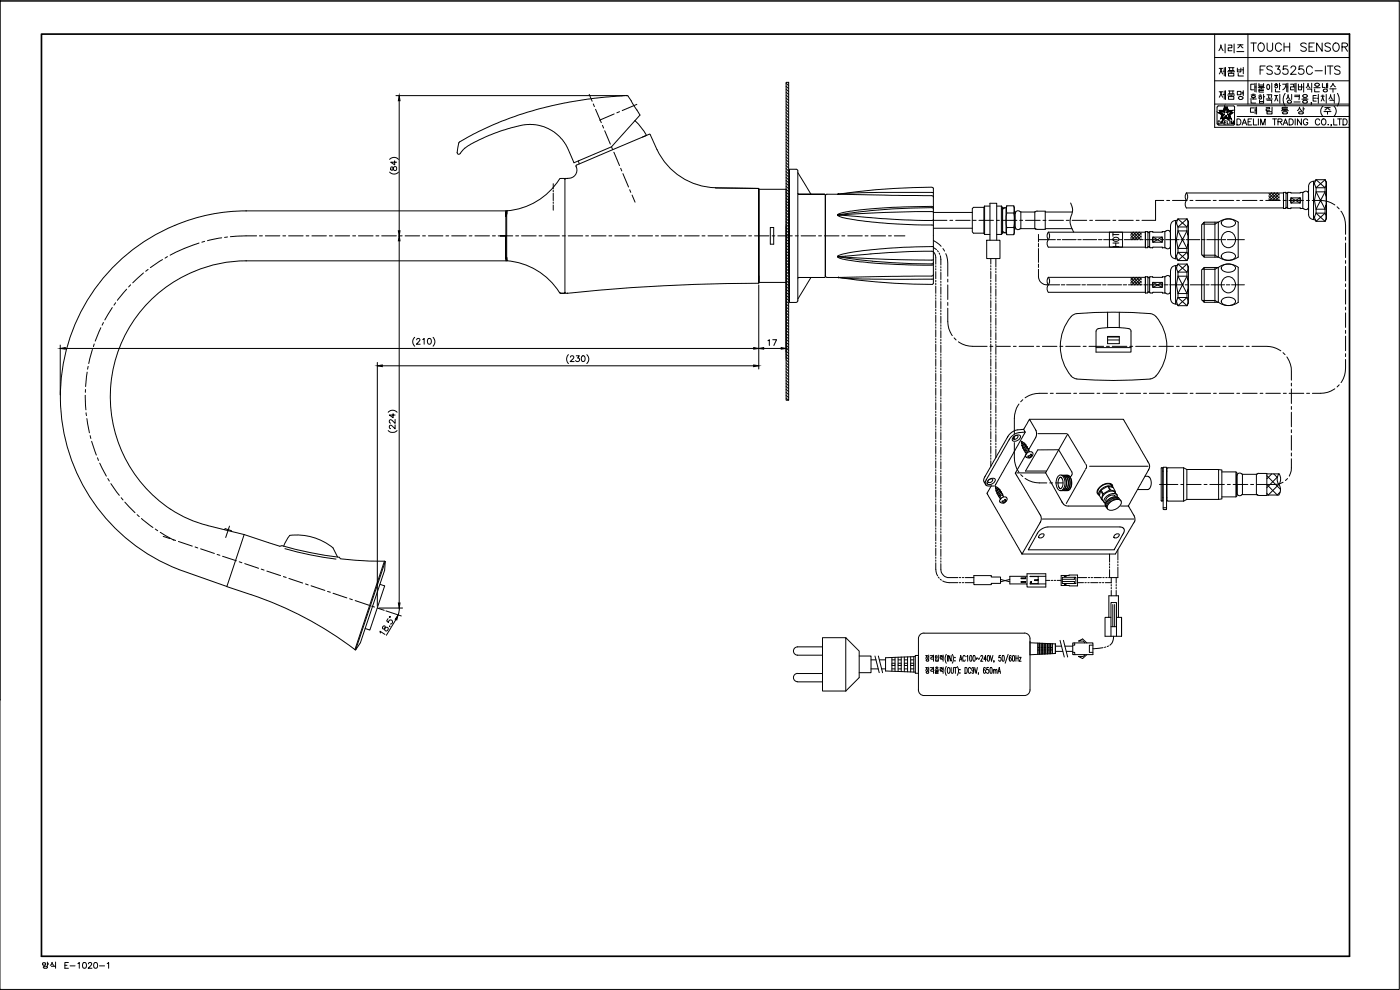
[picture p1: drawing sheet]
<svg xmlns="http://www.w3.org/2000/svg" width="420mm" height="297mm" viewBox="0 0 420 297" stroke-linecap="round" stroke-linejoin="round" font-family="sans-serif">
<defs><g id="words">
<text font-size="10.6" x="360.2" y="32.8">제품명</text>
<text font-size="8.8" x="360.5" y="16.9">시리즈</text>
<text font-size="8.4" x="360.2" y="24">제품번</text>
<g font-size="5.7">
<text x="374.3" y="16.6">TOUCH SENSOR</text>
<text x="376.8" y="23.6">FS3525C-ITS</text>
</g>
<g font-size="4.9">
<text x="336.5" y="75.1" transform="rotate(-90 336.5 75.1)">HOT</text>
<text x="229.3" y="104.8">17</text>
</g>
</g></defs>
<!-- layer: DIM -->
<g fill="none" stroke="#000" stroke-width=".3">
<path d="M0 .3v209.7M235.9 85v22.8M292.3 172.7h5.2v.4h2.8v1.9h-2.8v.4h-5.2zM306.4 173.4h1.4v.2h-1.4zM306.4 174.5h1.4v.2h-1.4zM308.2 172.9h-5.1v2.3h5.1v.9h5.7v-3.9h-5.7v3M309.2 174.7l.3-.2v.3zM310.5 173.9h1.1v.3h-1.1zM313.9 172.9h-4.7l2.4 .1v2.1l-2.4 .1h4.7M318.5 172.7l4.9-.2v3.3l-4.9-.1zM318.8 173.2h4.1v1.9h-4.1zM318.8 174.5h3.7v.6"/>
<path d="M319.4 173h.6zM319.4 175.3h.6zM322.5 173.2v.6h-3.7M321.9 192.9h6.1v3.5h-6.1zM332.8 185.2h.6M333.4 190.9v-10.1h1.7v10.1M333.4 188h1.7M335.1 185.2h1.5v5.7h-5v-5.7h1.2v-6.4h2.9v6.4"/>
</g>
<!-- layer: 0 -->
<g fill="none" stroke="#000" stroke-width=".3">
<path d="M0 .3h419.9v296.6h-419.9zM0 .3h419.9M364.5 10.2v28h40.5M364.5 17.3h40.5M374.5 10.2v21M364.5 31.2h40.5M364.5 24.2h40.5M365.3 32.2v5M365.3 37.1l.5 .4M365.5 36.3h.4a.51 .51 0 0 1 .3 .5 .51 .51 0 0 1-.3 .4h-.4zM366.4 37.2l.4-.9 .4 .9M366.5 36.9h.5"/>
<path d="M367.4 36.7h.4M368 36.3h-.6v.9h.6M368.3 36.3v.9h.6M369.1 36.3v.9M369.5 37.2v-.9l.4 .9 .3-.9v.9M370.5 32.2v5M370.5 37.1l-.3 .4h-4.4M371.2 35.7h.6a.98 .98 0 0 1 .6 .9 .98 .98 0 0 1-.6 .9h-.6zM371.3 35h33.7M371.3 31.7h33.7M372.8 37.5l.7-1.8 .6 1.8M373 36.9h.9"/>
<path d="M374.6 36.5h.6M375.7 35.7h-1.1v1.8h1.1M376.2 35.7v1.8h1M377.7 35.7v1.8M378.3 37.5v-1.8l.7 1.8 .7-1.8v1.8M380 32.3h1v.4h-1v.5h1M380.2 33.5h1.6v.7h-1.6zM381.8 32.1v1.2M381.9 35.7h1.2M382.5 35.7v1.8M383.5 36.5l1.1-.1 .2-.4-.5-.3h-.8v1.8M384.2 36.5l.6 1"/>
<path d="M384.6 33.2h2.1M384.8 32.5h1.6M384.9 34l.6 .2 .9-.2M385.1 37.5l.7-1.8 .7 1.8M385.4 36.9h.8M385.6 32.9v.3M386.1 33.5l.3 .4M386.1 33.6h-.9l-.3 .3M386.4 32.2h-1.6v.6h1.6M386.9 35.7h.6a.96 .96 0 0 1 .6 .9 .96 .96 0 0 1-.6 .9h-.6zM388.7 35.7v1.8M389.4 33.2l.6-1 .2 .6 .5 .4"/>
<path d="M389.7 34l.6 .2 .8-.2M390 33.5l-.2 .4M390.1 33.6h.7M390.6 35.7v1.8l-1.2-1.8v1.8M390.8 33.5l.3 .4M391.1 32.1v1.2M391.1 32.7h.4M392.5 36.1a.68 .68 0 0 0-.8-.4 .68 .68 0 0 0-.5 .7 .75 .75 0 0 0 .2 1 .75 .75 0 0 0 1.1-.3v-.3h-.5M396.1 36.1a.68 .68 0 0 0-.8-.4 .68 .68 0 0 0-.5 .7 .75 .75 0 0 0 .2 1 .75 .75 0 0 0 1.1-.3M396.7 35.9l.2-.1a.85 .85 0 0 1 1.1 .8 .85 .85 0 0 1-1.1 .8l-.3-.6zM397 31.9a2.03 2.03 0 0 0 0 3M397.3 33.5h2.2"/>
<path d="M397.6 32.3h1.6M397.6 33l.8-.7 .8 .7M398.4 33.5v.8M398.5 37.4h.2zM399.6 37.4h-.2h.2l-.2 .4M400.3 35.7v1.8h1M400.3 31.9a2.03 2.03 0 0 1 0 3M401.4 35.7h1.2M402 35.7v1.8M403.1 35.7h.6a.98 .98 0 0 1 .6 .9 .98 .98 0 0 1-.6 .9h-.6zM404.9 37.4h.1zM236.9 59.6h-.2v22.3h.2"/>
<path d="M236.7 61.9h.2M236.7 79.6h.2M280.1 68.5h11.7M280.1 63.7h11.7M360.8 76.6h3.8l1 .6M365.6 66.7l-1 .6h-3.8M360.8 90.2h3.8l1 .5M365.6 80.2l-1 .6h-3.8M67.4 158.9l.3-.2 1.8 .7M73.3 160.4l-2.6 7.8M300.3 173.8l2.8 .8M303.1 173.8l-2.8 .8"/>
<path d="M334 181.4v6.6M334.5 181.4v6.6"/>
</g>
<!-- layer: TXT -->
<path d="M12.4 10.2h392.6v276.7h-392.6z" fill="none" stroke="#000" stroke-width=".51"/>
<!-- layer: DWG -->
<g fill="none" stroke="#000" stroke-width=".3">
<path d="M169.3 53.5l-1.2 .1a21.2 21.2 0 0 1-16 9.7v14.9a21.2 21.2 0 0 1 16 9.7l.2 .1M169.3 53.5l.2 .3M169.5 53.8v33.9M170.3 53.5h.1M170.3 53.5h-.5l-.3 .3M172.8 49.9l.1 .2M173 50.1a2.48 2.48 0 0 1-2.6 3.4M173 49.5l-.1 .3M183.9 44.9l-10.9 4.7M195.1 40.4l-.3-.1-2 .8M195.2 40.4a25.6 25.6 0 0 0 6.3 10.5 20 20 0 0 0 13.3 5.4M214.8 56.4l12.9 .1v28.5a560.9 560.9 0 0 0-57.9 3"/>
<path d="M227.7 56.8h8.1M235.8 56.8l.2 .1M235.9 56.9v27.7M239.4 51.3l-.4-.5h-2.1v39.9h2M239.4 51.8l4 6.5M239.4 51.3v38.9M239.5 58l.2 .2M239.7 58.3h7.7h-7.7M247.5 58.3l.2 .2v24.5l-.2 .2M247.7 58.8l.5-.5h3.2l28.3 .4 .4 .5M279.7 56.2a201.5 201.5 0 0 0-28.3 2.1M279.7 56.2l.4 .3v28.5l-.4 .3"/>
<path d="M280.1 57.9l-.4-.2h-16l-8.4 .2-3.9 .4M356 57.9h29.2M385.7 57.7h-.5v4.9h.5M385.8 57.7l.2 .2M385.9 57.9h.5v4.5M386 57.9v4.5M386.5 57.9h-.1M387.3 57.8l-.7-.1-.2 .2M387.3 57.7l.2 .2M387.5 59.4l-.2 .7 .2 .8M387.5 57.9l3.5-.2v4.9h-.7M387.5 59.4h2.6v1.5h-2.6z"/>
<path d="M390.2 59.4l.2 .7-.2 .8M391.3 57.6l-.3 .1M391.3 57.6l.9-.2 .5 .6M392.7 57.3v.1M394.2 54.4v11.5M394.5 54.9v.4M394.5 55.4l.5 .9M394.9 54l-.4 .9M395 53.9h2.7M395 56.3h2.7M395 56.3v1.3M395 53.9l-.3 .4a1.79 1.79 0 0 0-2 1.6v8.5a1.87 1.87 0 0 0 2 1.6l.3 .4h2.7l.4-.8v-11l-.4-.7"/>
<path d="M397.7 57.6l.3 1.9-.1 2.4M397.7 57.6h-2.7a7.5 7.5 0 0 0 0 5.2v1.2M397.7 53.9l.2 .8-.2 2.9M52.5 67.6a55.6 55.6 0 0 0-34.4 52 55.6 55.6 0 0 0 35.6 51.3M151.8 77.7v.6h-77.9a39.7 39.7 0 0 0-15.6 3.1M151.8 63.3h-77.9a54.7 54.7 0 0 0-21.5 4.3M151.8 63.9v.9zM151.8 63.3v14.4v-6.9M151.8 63.3v.6M151.8 63.8h.3M151.8 77.7h.3M152.1 78l.2 .2"/>
<path d="M152.3 63.2l-.2 .3M231.2 68.3h1v5h-1zM251.4 77h.1a317.1 317.1 0 0 0 28.5 1l.1-.2M251.4 77v.1M251.4 64.5v.1M251.4 77.1a27.9 27.9 0 0 0 9.3 1.7l12.2 .7 6.9 .1 .3-.4M251.4 76.9l.2 .1M251.4 76.9v.1M251.4 64.6a21 21 0 0 0 7.5 1.7 214.8 214.8 0 0 0 21.2 1.3M251.4 64.4v.1M251.4 64.4l.2 .1M251.6 77l6.4 1a212.4 212.4 0 0 0 21.7 1.2l.4-.5"/>
<path d="M251.6 77l-.2 .1M251.6 77h.1M251.6 64.5l2.2 .2a295.5 295.5 0 0 0 26 1.5l.3-.4M251.6 64.5l-.2 .1M251.6 64.5h.1M280.1 75.7l-.1-.2a174.9 174.9 0 0 0-19.9 .8l-8.5 .7M280.1 73.9a182.2 182.2 0 0 0-25.3 1.9l-2.5 .6-.9 .5M280.1 63.7l-.1-.1a343.2 343.2 0 0 0-28.6 .9M280.1 62.8l-.2-.4a160.3 160.3 0 0 0-20.3 1l-8 1.1M280.1 62.3l-.2-.3a146.3 146.3 0 0 0-26.3 1.7l-2.2 .7M295.3 62.2v7.8M295.5 61.8l-.2 .4h-3.2l-.3 .4v7l.3 .4h3.2l.2 .3"/>
<path d="M295.5 61.8h1.6M295.5 70.3h1.6M295.5 61.8v8.5M296.1 72.1h4v5.5h-4zM297.1 72.1v-11.1h2v11.1M299.1 61.8h1.4M299.1 70.3h1.4M300.5 61.8l.3 .3v8l-.3 .2M300.5 61.8v8.5M300.8 69.8h1.1M300.8 62.3h1.1M300.9 62.3v7.5"/>
<path d="M301.9 62.3l.2-.5h2.1l.2 .5v7.5l-.2 .6h-2.1l-.2-.6M301.9 62.3v7.5M304.4 63.4h.3v5.4h-.3M304.7 68.1a.94 .94 0 0 0 .7 .8 .94 .94 0 0 0 1-.3M306.4 68.6h4.2l.7 .2M306.4 63.6h4.2M306.4 63.6a.94 .94 0 0 0-1-.3 .94 .94 0 0 0-.7 .8M310.8 63.5h.1M310.8 63.5l-.2 .1M311.2 63.4h2.5v5.4h-2.5M311.3 63.3l-.4 .2M313.7 68.6h8"/>
<path d="M313.7 63.6h8.1M314.6 69.7h29.1M314.6 74.2h29.1M344.3 69.5h-.6v4.8h.6M344.4 69.5l.1 .2M344.5 69.7v4.5M344.5 74.1v.1M344.5 69.7h.5M344.5 74.1h.5M344.6 74.1l-.2 .2M345 74.1v.1M345 74.1l.9 .2"/>
<path d="M345.9 74.3h3M346 71.1l-.1 .8 .1 .7M346 69.7h2.7M346 71.1h2.7M346 71.1v1.6h2.7v-1.6M346.1 69.6l-.9-.1-.2 .2v4.5M348.8 71.1l.1 .8-.1 .7M348.8 69.6l.8-.1v4.8h-.7M349.6 69.5a.96 .96 0 0 1 1.7 .3v6.3M351.2 74.6l.1 .1M351.3 74a.94 .94 0 0 1-.8 .7 .94 .94 0 0 1-.9-.4M351.3 67.7v1.5"/>
<path d="M351.3 69.1l-.1 5.5M351.3 76.1a1.79 1.79 0 0 0 2 1.7l.3 .3M352.8 66.2v11.5M352.8 79.7v11.5M353.1 72l.4 3.7M353.1 77.1l.4 .9M353.1 67.1l.4 1M353.1 66.7v.4M353.1 76.7v.4M353.5 65.8l-.4 .9M353.5 79.3l-.4 .9M353.5 75.7l-.4 1"/>
<path d="M353.5 75.7h2.7M353.5 74.5h2.7M353.5 68.1h2.7M353.5 68.1v1.2M356 62.4h29.2M356.2 65.7h-2.6l-.3 .3a1.79 1.79 0 0 0-2 1.7M356.2 75.7l.3 1.1-.3 1.4M356.2 65.7l.5 .7v11l-.5 .8h-2.7M356.2 69.3l.4 2-.2 2.4M356.2 65.7l.3 1.1-.3 2.5M356.2 69.3h-2.7l-.4 2.7M356.2 79.2h-2.6l-.3 .4a1.79 1.79 0 0 0-2 1.6"/>
<path d="M356.2 79.2l.5 .8v11l-.5 .7h-2.7M356.2 79.2l.3 1.2-.3 2.5M356.2 74.5v1.2M356.4 73.7v-.2l-.2 1M356.4 73.5v.2M360.6 67.4l.8-.7v10.5l-.8-.8zM361.4 66.7h4.2v10.5h-4.2M364.6 66.7v10.5M365.7 66.7a5 5 0 0 1 5.9 0M366.8 66.3a2.9 2.9 0 0 1 3.9 .3 1.34 1.34 0 0 1-1.5 1.5l-1.6-.1a1.03 1.03 0 0 1-1-.6 1.03 1.03 0 0 1 .2-1.1zM366.8 79.8a2.9 2.9 0 0 1 3.9 .3 1.34 1.34 0 0 1-1.5 1.5l-1.6-.1a1.03 1.03 0 0 1-1-.6 1.03 1.03 0 0 1 .2-1.1zM366.8 76.3a2.9 2.9 0 0 1 3.9 .3 1.34 1.34 0 0 1-1.5 1.5l-1.6-.1a1.03 1.03 0 0 1-1-.6 1.03 1.03 0 0 1 .2-1.1z"/>
<path d="M367.1 70.2a2.19 2.19 0 0 1 2.8-.3 2.19 2.19 0 0 1 .8 2.6 2.17 2.17 0 0 1-2.8 1.7 2.17 2.17 0 0 1-1.3-3zM371.6 66.7v10.4a5 5 0 0 1-5.9 0M385.9 62.3h.5M386 62.4l-.2 .2M386 62.3v.1M386.4 62.4l.9 .2M386.4 62.3l.1 .1M387.5 62.4l2.8 .1M387.5 62.4l-.2 .1M391 62.6l.3 .1M392.7 62.8v.1M392.7 62.2l-.5 .6-.9-.1"/>
<path d="M394.5 65.3l.4 1M395 64l-.5 1.4M395 64h2.7M395 62.8h2.7M397.7 64l.2 .8-.2 1.6M397.7 62.8v1.2M397.8 61.9l.1-.2-.2 1.1M397.9 61.8v.1M397.9 61.7l-.1 .2M58.3 81.4a40.6 40.6 0 0 0-7.1 71.4M168.3 88h1M169.5 87.7l.3 .3"/>
<path d="M169.5 87.7l-.2 .3M170.3 88h.1M227.7 82.7v2v-27.9v27.9l8.3-.1M239.4 90.2l-.4 .5M239.7 83.3h7.7h-7.7M239.7 83.3l-.2 .2M243.4 83.3l-4 6.4M247.7 82.7l.5 .5M251.4 83.3l7.3 .4 21.4-.1M251.4 83.3a196.2 196.2 0 0 0 28.3 2M280.1 82.3l-.4 .5-31.5 .5M314.6 83.2h29.1"/>
<path d="M314.6 87.7h29.1M328.9 99.4v6.2h10.5v-6.2M329.6 98.6l-.5 .3-.1 .5M332.4 93.7v4.6M335.9 93.7v4.6M338.8 98.6l.5 .3 .1 .5M338.8 98.6a29.6 29.6 0 0 0-9.2 0M344.3 83h-.6v4.9h.6M344.4 83l.2 .2M344.5 83.2v4.5M344.5 83.2h.1M344.5 87.7h.1"/>
<path d="M344.5 83.2h.5M344.5 87.7h.5M344.6 87.7l-.2 .2M345 87.7h.1M345 83.2h.1M345 87.7l.2 .2M345 83.2v4.5M345.2 83h.7M345.2 83l-.2 .2M345.9 83v.1M345.9 83.1h3M346 84.7l-.1 .7 .1 .8"/>
<path d="M346 84.7v1.5M346 84.7h2.7M346 86.2h2.7M346.9 95l-1-.7a113.2 113.2 0 0 0-23.5 0 12.1 12.1 0 0 0-4.2 9.6 13.1 13.1 0 0 0 3.9 9.4l1.1 .4M346.9 95a13.9 13.9 0 0 1 0 17.8M348.7 84.7v1.5M348.8 84.7l.1 .7-.1 .8M348.9 83h.7v4.9h-.7l-.2-.2h-2.6l-.2 .2h-.7M348.9 83v.1M349.6 83a.94 .94 0 0 1 .9-.3 .94 .94 0 0 1 .8 .6v6.4M351.3 87.5a.94 .94 0 0 1-.8 .7 .94 .94 0 0 1-.9-.3M351.3 81.2v7"/>
<path d="M351.3 89.7a1.79 1.79 0 0 0 2 1.6l.3 .4M353.1 90.7l.4 .9M353.1 80.7l.4 .9M353.1 80.2v.4M353.1 90.3v.4M353.5 81.6v1.3M353.5 89.3l-.4 1M353.5 89.3h2.7M353.5 88.1h2.7M353.5 81.6h2.7M356.2 89.3l.3 1.1-.3 1.3M356.2 82.9l.2 1v-.2"/>
<path d="M356.2 82.9h-2.7a8.2 8.2 0 0 0 0 5.2v1.2M356.2 88.1v1.2M356.4 83.7v3.4M356.4 87.1l-.2 1M360.6 81l.8-.8v10.5l-.8-.8zM361.4 80.2h4.2v10.5h-4.2M364.6 80.2v10.5M365.7 80.2a5 5 0 0 1 5.9 0M366.8 89.8a2.9 2.9 0 0 1 3.9 .3 1.34 1.34 0 0 1-1.5 1.5l-1.6-.1a1.03 1.03 0 0 1-1-.6 1.03 1.03 0 0 1 .2-1.1zM367.1 83.7a2.19 2.19 0 0 1 2.8-.3 2.19 2.19 0 0 1 .8 2.7 2.17 2.17 0 0 1-2.8 1.6 2.17 2.17 0 0 1-1.3-2.9zM371.6 80.2v10.5a5 5 0 0 1-5.9 0M323.2 113.7a143.3 143.3 0 0 0 22 0"/>
<path d="M328.9 104.3h10.5M332.4 101h3.5v2.1h-3.5zM332.4 101.1h3.5M332.4 102h3.5M346.9 112.8l-.6 .5-1.1 .4M304.3 131l1-.3a.77 .77 0 0 1-.3 1 .77 .77 0 0 1-1-.2zM304.3 131l.7-.4a.76 .76 0 0 1 1.2 .2 .76 .76 0 0 1-.4 1.1l-.8 .4a.76 .76 0 0 1-1.2-.2 .76 .76 0 0 1 .5-1.1zM306.9 133.9v.6l.9 1.4a.23 .23 0 0 1 .3 .2 .23 .23 0 0 1-.2 .2l-.2 .5 .4 .5 .8 .1 .6-.3 .5-.6v-.5l-.3-.4-.8-.1M307.1 132.9l-.4 .3M307.2 128.8l1.8-3 1.9 3.3 .2 1.5-6.4 11.4 7.6 12.6 .2 1.1-.3 1-5.5 9.5M307.5 133.2l-.4 .1-.3 .4M307.6 133.3l-.7 .6"/>
<path d="M307.7 129.7l-9 16M307.9 133.6l-.4 .1-.5 .7M308 133.9l-.5-1-1-.5 .1 1.3 .3 .2M308 133.9l.3 .1 .5 1.2a.34 .34 0 0 1 .1 .4 .34 .34 0 0 1-.5 .1l-.3 .3M308 133.9l-.5 .3-.2 .5M308.4 134.2l-.7 .3-.2 .7M308.4 134.5l-.8 .9M308.5 136.8l.6-.1 .2-.4h.3l-.1 .4h.3l-.6 .6h-.4l.1-.2-.5-.1zM308.7 135h-.5l-.3 .7M308.9 125.8h28.2l7.7 13.3 .2 1.1-6.4 11.6 1.8 2.9 .2 1.7-5.9 9.8h-28M311.5 130.1h8.6M325.7 139.1l-5.3-8.9-6.6 11.7"/>
<path d="M325.9 139.3l.2 .9-.3 .5M327 139.9h17.6M51.2 152.8a34.9 34.9 0 0 0 11.1 4.9M62.3 157.7a149.5 149.5 0 0 1 21.7 6.2l.6-.2a110.4 110.4 0 0 0 17.2 3.5l.4 .5 4.4 .4 8.8 .3M295.9 145.5l-.7-1.3 .2-.9 7.2-12.6 1.1-1.1 1.1-.5 2.4-.3 .5 .9-2.8 .3-1.2 .8-.6 .7-7.1 12.3-.3 .8v.6l.3 .5 2.4 .1M296.7 144l1.1-.3a.77 .77 0 0 1-.4 1 .77 .77 0 0 1-1-.2zM296.7 144l.8-.4a.76 .76 0 0 1 1.1 .2 .76 .76 0 0 1-.4 1.1l-.7 .4a.76 .76 0 0 1-1.2-.2 .76 .76 0 0 1 .4-1.1zM297.5 145.7l-1.3 2.4 10.5 18.1M299.1 147.5l.5 1.3 .2 .1 .1 .5 .5 .2-.4 .8 .4 .5h1l.8-.9-.2-.8-.8-.1M299.3 146.4l-.3 .3M299.8 146.7l-.5 .1-.3 .5M299.8 146.8l-.7 .7"/>
<path d="M300.2 147.4v-.3l-.4-.6-1.1-.5 .3 .7-.1 .6 .2 .2M300.2 147.2l-.6 .2-.3 .6M300.2 147.4l.4 .2 .4 1.1a.28 .28 0 0 1 .2 .3 .28 .28 0 0 1-.3 .2l-.5 .4M300.2 147.4l-.7 .9M300.6 147.7l-.5 .2-.4 .8M300.6 148.1l-.8 .8M300.7 150.3h.6l.2-.5h.3l-.1 .4h.3l-.6 .7h-.4l.1-.3-.4-.1zM300.9 148.5l-.5 .1-.3 .7M305.1 141.9h8.7l5 8.9 1.1 1h11.6M311.6 159.6l1.3-1.1 1.5-.4h21.8l.9 .3 .3 .7-.2 .8-2.8 5.1h-25.8zM312.8 155.7h27.5M314.1 141.3h-6.3l3.6-6.3 6.3-.1 4 6.7v.8l-.5 .8"/>
<path d="M317.6 142.8a1.1 1.1 0 0 1 1.2-.1 1.1 1.1 0 0 1 .6 1 2.64 2.64 0 0 1-1.1 3.5 2.73 2.73 0 0 1-1-4zM317.9 143.5l.5-.3 .6 1-.1 1.5-.6 .9-.5-.3-.3-.9v-1zM318.6 142.6l.6 .1 .5 .6 .3 .8 .1 1.3-.6 1.5-.9 .3M318.7 142.7l.5 .1 .4 .4 .4 1.5-.3 1.7-.4 .5-.6 .2M319.2 142.6l.6 .1 .5 .6 .4 1.8-.2 1.1-.5 .7-.8 .3M319.3 142.7l.9 .5 .4 1.3-.3 1.9-.5 .6-.5 .1M319.7 142.6l.7 .1 .4 .5 .3 .8 .1 1.3-.5 1.5-.5 .4h-.5M319.8 142.7l.5 .1 .4 .4 .4 1.3-.3 1.8-.5 .7-.5 .1M320.2 142.6l.6 .1 .5 .6 .3 2-.5 1.5-.5 .4h-.5M320.2 142.7l.5 .1 .5 .5 .3 .8 .1 1.3-.5 1.3-.3 .3-.8 .1M325.7 141l-5.7 10.1M330.3 147.3l-.4 1.4 .8 1.3"/>
<path d="M330.3 147.3l.6 1M330.5 147.1l.6 1.1M331 148.3l-.5 1.5M331.1 148.2l-.1 .1M331.7 151.2l.5 .7M331.7 151.5l.5 .7M331.8 150.8l.6 .8M332 150.6l.6 .7M332.2 150.3l.6 .7M332.4 145.9l.6 1.1M332.5 150.1l.5 .7M332.7 145.9l1.4 .4 .7 1.3-.1 .3"/>
<path d="M332.7 145.9l-2.4 1.4M332.7 145.9l.5 1.1M332.7 149.8l.6 .8M332.8 151.1a2.64 2.64 0 0 1 3.6-.8 2.73 2.73 0 0 1-3 2.8 1.09 1.09 0 0 1-1.2-.7 1.09 1.09 0 0 1 .6-1.3zM333 149.6l.5 .8M333 147l-1.9 1.2M333 147h.2M333.2 147l1.4 .4M333.3 149.4l.6 .8M333.7 149.3l.5 .8M333.9 146.1l-.4-.7-.6-.2h-.8l-1 .3-1.5 1.3-.1 1.1 .4 .7-.1-.6 .4-.9 1.5-1.1 1.5-.2 .7 .3M333.9 146.2l-.1-.8-.8-.4-1 .1-1.2 .4-1 .9-.5 .9v.8l.6 .5"/>
<path d="M334 149.2l.5 .7M334.3 149.1l.5 .7M334.6 149.1l.6 .7M334.7 148.8l-.7-.3-1.1 .3-.9 .8-.1 .8M334.9 149.1l.5 .7M335.2 149.1l.5 .8M335.2 148.5l-.6-.9-.5-.3h-.8l-1.2 .5-.8 .6-.5 .9v.7l.8 1M335.2 148.5l-.4-.3-.8-.1-1.4 .5-1.1 1-.2 .5 .1 .6M335.2 148.5l.1 .5M336.3 151.8h2.4M336.4 150.3l-.6-.8-.6-.4h-.9l-1.1 .4-1 .7-.5 1v.6l.7 .8M343.6 142.9h1l.6 .7 .3 1.2-.3 1.4-.6 .7h-3.2"/>
<path d="M348.5 150.2l.1 .1M348.6 150.4h.2M348.6 140.4h.2M348.6 140.3l-.1 9.9M348.8 140.3l.2 .2M349 141.4h.1M349 140.5v9.7M349 149.3h.1M349 150.2l-.2 .1M349.1 152.3h1M349.2 140.2l.9 .1-.1 12.6M349.2 152.9h.8"/>
<path d="M349.2 140.2v12.7M350.1 141.4h.1M350.1 149.3h.1M350.3 150.1l.2 .2M350.5 150.4h4.7M350.5 140.4h4.7M350.5 140.4l-.2 .2-.1 9.5M355.2 140.4v10M355.2 140.4l1 .5M356.2 140.9v8.9M356.2 149.8h9.5M356.2 149.8l-1 .6"/>
<path d="M356.2 140.9h9.5M365.7 140.9l1 .1v8.7l-1 .1M365.7 140.9v8.9M366.7 141.6h4.2l.3 .2v7l-.3 .3h-4.2M370.9 141.6v7.5M371.2 142.8v5.4M371.2 147.9a.91 .91 0 0 0 .7 .9 .91 .91 0 0 0 1-.4M372.9 148.4h4.2M372.9 142.3h4.2M372.9 142.3a.95 .95 0 0 0-1-.3 .95 .95 0 0 0-.7 .8M377.1 148.4l.2 .1M377.3 142.2l-.2 .1"/>
<path d="M377.4 142.2l2.8-.1v6.6l-2.8-.2M380.2 142.2h3.7l.4 1.6-.5 1.6 .5 1-.1 1.1-.4 1h-3.6M383.8 142.1l-.5 1.6 .5 1.6M53.7 170.9l14.4 5.1M70.7 168.2l-2.6 7.8 7.2 2.4a108.5 108.5 0 0 1 31.2 16.5M85.1 163.9l.8-1.7 1.1-1.6a17.4 17.4 0 0 1 12.9 3.8l1.4 2.7M85.5 164.6a102.5 102.5 0 0 0 15.3 3.2M114 175.3l1.4 .5-4.4 13.2-1.4-.4M115.4 168.4l-8.9 26.5 .2 .1 1.5-2.1 7.2-21.8 .2-2.6M115.4 168.4l.2 .1M115.6 168.5l-8.9 26.5M312 160.5l.6-.3h.5a.85 .85 0 0 1-.3 1 .85 .85 0 0 1-1.1-.2z"/>
<path d="M334.5 160.5l.7-.3h.5a.85 .85 0 0 1-.3 1 .85 .85 0 0 1-1.1-.2zM246.8 194.1h-7.4a1.25 1.25 0 0 0-1.3 1.2 1.25 1.25 0 0 0 1.3 1.3h7.4M253.8 191.3l4.1 4.1v7.9l-4.1 4zM253.8 191.3h-7v16h7M257.9 196.8h3.5v5h-3.5M261.4 198h1.5M263.9 198h1.9M267.7 199h.9M267.7 198h.9M267.7 197.3v4.1M267.7 199.7h.9M268.6 197.2v4.3"/>
<path d="M269.5 199h1M269.5 198h1M269.5 197.2v4.3M269.5 199.7h1M270.5 197.1v4.4M271.4 199h1M271.4 198h1M271.4 197.1v4.4M271.4 199.7h1M272.4 197.1v4.5M273.3 197v4.6M273.3 199h.9"/>
<path d="M273.3 198h.9M273.3 199.7h.9M274.2 197v4.7M274.7 197l-8.9 .3v4l8.9 .4M275.6 196.7h-.9v5.3h.9M307.4 190l-30.1-.1-1.2 .5-.5 1.2v15.4l.3 .9 .6 .6 .8 .2h30.1M307.4 189.9l1.2 .5 .5 1.2v15.4l-.5 1.2-1.2 .5M309.1 192.9l7.6 .3v2.9l-7.6 .4M311.5 193v3.3M311.5 194.3h.5M311.5 195h.5M312 193v3.3"/>
<path d="M312.5 193v3.3M312.5 194.3h.4M312.5 195h.4M312.9 193v3.2M313.4 193.1v3.1M313.4 194.3h.5M313.4 195h.5M313.9 193.1v3.1M314.4 193.1v3.1M314.4 194.3h.4M314.4 195h.4M314.8 193.1v3.1"/>
<path d="M315.3 193.2v3M315.3 194.3h.5M315.3 195h.5M315.8 193.2v2.9M316.7 193.9h1.9M316.7 195.4h2.3M319.6 193.9h2.3M320 195.4h1.9M321.9 195.7h.6v.7M322.5 192.9v.7h-.6M325.5 196.4l-.4 .6h-1.4l1.2 .6 1.3-1.2M325.5 192.9l-.4-.6h-1.4l1.2-.6 1.3 1.2"/>
<path d="M328 193.6h-1.1v2.1h1.1M239.4 204.6h7.4M246.8 202.1l-7.4-.1a1.25 1.25 0 0 0-1.3 1.3 1.25 1.25 0 0 0 1.3 1.2M261.4 200.7h2.2M264.6 200.7h1.2M267.7 200.7h.9M269.5 200.7h1M271.4 200.7h1M273.3 200.7h.9M13 290.3l.3 .2M13.3 289.9h.6M13.3 290.5h.6"/>
<path d="M13.3 290l-.3 .3M13.5 288.9v.6M13.5 288.9l-.4-.1-.4 .4 .4 .4 .4-.1M14 290l.2 .3M14.2 290.3l-.2 .2M14.2 288.7v1.1M14.2 289h.3M14.2 289.3h.3M15.1 289.6l.5-.8 .6 .9M15.4 289.9h1.3v.6M16.7 288.7v1.1M19.5 289.6h.6"/>
<path d="M20.5 288.8h-1v1.7h1M21 289.8h1.5M23.4 289.1l.4-.3v1.7M25 288.9a.85 .85 0 0 1 1.1 .6 .85 .85 0 0 1-.7 1l-.6-.3v-.7zM26.5 289.2l.4-.4 .6 .3-.2 .6-.8 .8h1.1M28.4 288.9a.85 .85 0 0 1 1 .6 .85 .85 0 0 1-.6 1l-.6-.3-.1-.7zM29.8 289.8h1.6M32.2 289.1l.4-.3v1.7"/>
</g>
<!-- layer: D -->
<g fill="none" stroke="#000" stroke-width=".3">
<path d="M118.8 28.7h68.9M119.8 30.2v39M235.9 24.7h.8v95.4h-.8zM235.9 40l.8 .8M235.9 39.1l.8 .8M235.9 38.2l.8 .8M235.9 37.3l.8 .8M235.9 36.5l.8 .7M235.9 35.6l.8 .7M235.9 34.7l.8 .8M235.9 33.8l.8 .8M235.9 32.9l.8 .8"/>
<path d="M235.9 32l.8 .8M235.9 31.1l.8 .8M235.9 30.3l.8 .7M235.9 29.4l.8 .7M235.9 28.5l.8 .8M235.9 27.6l.8 .8M235.9 26.7l.8 .8M235.9 25.9l.8 .7M235.9 25l.8 .7M236.6 24.7l.1 .1M377.6 26.3h1.9M377.7 28.8h1"/>
<path d="M377.8 25v.9h1.4v-.9M377.8 27.2h1.4M377.9 29.1h.6M378 30v1h1.2v-1M378 30.5h1.2M378 28.5h.4M378.5 29.1v.5h-.6M378.5 26.3v.4M379.2 26.7h-1.4v.9h1.4M379.2 28.3v1.6M379.2 29h.4M380 29.7h1.8"/>
<path d="M380.2 30.1h1.4v.9M380.2 28.4h.6M380.3 25.6l-.1 .8 .4 .5 .4-.5-.1-.8M380.8 28.4l-.1 .9M380.9 29.3v.4M381 28.4h.7l-.2 .9M381.7 25v2.6M382.5 28.6h1M382.7 25.7a.4 .4 0 0 0 0 .5 .4 .4 0 0 0 .6 0 .4 .4 0 0 0 0-.5M382.7 25.7h.6M382.8 26.7v.8h1.3M383 28.6v.3"/>
<path d="M383 28.9l-.4 1.4M383 28.9l.5 1.4M384 25v1.9M384 25.7h.3M384.1 28.3v2.7M385.7 28a3.3 3.3 0 0 0 0 3.8M385.9 25.3l-.2 .9-.7 .7M386.2 25v2.5M386.2 26.1h.3M386.5 25v2.6M386.5 28.5l.2 .7 .4 .6M386.6 28.4l-.2 .8-.4 .5"/>
<path d="M387.3 25.3h.9v.8h-.9v.9h.9M387.6 30.4a.55 .55 0 0 0-.8-.4 .55 .55 0 0 0-.2 .9l.5 .1 .5-.3M387.6 30.4v.3M387.6 28.3v1.6M388.3 30.6h1.9M388.3 26.1h.3M388.5 28.6h1.4M388.5 29h1.4M388.6 25v2.5M389 25v2.6M389.7 25.3v1.7h.9v-1.7M389.7 26.1h.9"/>
<path d="M390 28.5l-.2 1.4M390.7 29.7h1.9M390.9 26.1h.3M391.2 25v2.6M391.3 28.4a.53 .53 0 0 1 .8 0 .53 .53 0 0 1-.1 .8h-.7M391.3 28.4l-.4 .4 .4 .4M391.3 29.4v.3M392 29.4v.3M392 26.3l.4-.5 .2-.7 .1 .7 .4 .6M392.1 30.2h-1a.57 .57 0 0 0 .2 .8 .57 .57 0 0 0 .8-.1M392.1 30.2l.2 .3-.2 .4M392.3 26.7h1.4v.9"/>
<path d="M393.6 30.8h-.2h.2l-.2 .6M393.7 25v1.5M394.1 29.4h.9M394.3 26.3h1.9M394.5 26.7v.8h1.4M394.6 25.5l.6 .4 .7-.4M395 28.6h-.9v1.7h.9M395.3 29.5h.3M395.3 25.9v.4M395.6 28.3v2.7M396.5 28.9h.9M396.5 30.3l.5-1.4 .4 1.4"/>
<path d="M396.7 28.6h.4M396.9 25v1.2h.8M397.1 27a.63 .63 0 0 1 .7-.3 .63 .63 0 0 1 .5 .6M397.1 27.3l.5 .3 .8-.3M397.2 27v.3M398 28.3v2.7M398.1 25.7h.3M398.1 25v1.4M398.4 25v1.4M398.8 29.7l.4-.5 .1-.7 .2 .7 .4 .6M399.1 26.7h1.9M399.1 30.1h1.3v.9"/>
<path d="M400 26.7v1M400.4 28.3v1.6M400.8 26.1l-.8-1.1-.7 1.1M401.4 28a3.5 3.5 0 0 1 0 3.8M116.9 51.6a1.78 1.78 0 0 0 2.7 0M116.9 47.8a1.78 1.78 0 0 1 2.7 0M117.3 50.2v.8l.4 .1 .7-1.1a.59 .59 0 0 1 .7 .6 .59 .59 0 0 1-.7 .6l-.3-.3-.2-.7zM118.4 48.2v1.3l-1.1-.8h1.7M235.9 59.4l.8 .7M235.9 58.5l.8 .8M235.9 57.6l.8 .8M235.9 56.8l.8 .7"/>
<path d="M235.9 55.9l.8 .7M235.9 55l.8 .7M235.9 54.1l.8 .7M235.9 53.2l.8 .8M235.9 52.4l.8 .7M235.9 51.5l.8 .7M235.9 50.6l.8 .7M235.9 49.7l.8 .7M235.9 48.8l.8 .8M235.9 47.9l.8 .8M235.9 47.1l.8 .7M235.9 46.2l.8 .7"/>
<path d="M235.9 45.3l.8 .7M235.9 44.4l.8 .8M235.9 43.5l.8 .8M235.9 42.7l.8 .7M235.9 41.8l.8 .7M235.9 40.9l.8 .7M356.1 57.9a1.88 1.88 0 0 1 0 2.2 1.85 1.85 0 0 1 0-2.2zM387.5 59.4l2.6 1.5M390.1 59.4l-2.6 1.5M395 57.6l1.3 2.5 1.4-2.5M395 53.9l2.7 2.4M397.7 53.9l-2.7 2.4"/>
<path d="M119.8 72.2v108.7M235.9 79.7l.8 .8M235.9 78.9l.8 .7M235.9 78l.8 .7M235.9 77.1l.8 .7M235.9 76.2l.8 .7M235.9 75.3l.8 .8M235.9 74.4l.8 .8M235.9 73.5l.8 .8M235.9 72.7l.8 .7M235.9 71.8l.8 .7M235.9 70.9l.8 .8"/>
<path d="M235.9 70l.8 .8M235.9 69.1l.8 .8M235.9 68.2l.8 .8M235.9 67.3l.8 .8M235.9 66.5l.8 .7M235.9 65.6l.8 .7M235.9 64.7l.8 .8M235.9 63.8l.8 .8M235.9 62.9l.8 .8M235.9 62l.8 .8M235.9 61.2l.8 .7M235.9 60.3l.8 .7"/>
<path d="M235.9 67.8v37.7M300.8 69.5l.8 .3M301.6 62.3l-.8 .4M302.1 63.9l-.2 2.5 .2 1.9h2.2l.2-1.9-.2-2.5M302.1 63.9h2.1M302.2 61.7v2.2M302.2 68.2v2.2M304.3 61.7v2.2M304.3 68.2v2.2M306.4 63.6v5M310.6 63.6v5M314.6 71.9a1.88 1.88 0 0 0 0 2.3"/>
<path d="M314.6 69.7a1.88 1.88 0 0 1 0 2.2 1.85 1.85 0 0 1 0-2.2zM321.3 60.9l.5 1.4 .1 .9-.7 2.6-.1 1 1.1 2.8M346 71.1l2.7 1.6M348.7 71.1l-2.7 1.6M353.5 74.5l1.4-2.6 1.3 2.6M353.5 69.3l1.4 2.6 1.3-2.6M353.5 75.7l2.7 2.5M353.5 65.7l2.7 2.4M353.5 79.2l2.7 2.4M356.1 60.1a1.88 1.88 0 0 0 0 2.3M356.2 75.7l-2.7 2.5M356.2 65.7l-2.7 2.4"/>
<path d="M356.2 79.2l-2.7 2.4M395 62.8l1.3-2.7 1.4 2.7M395 64l2.7 2.4M397.7 64l-2.7 2.4M227.7 85.5v25.2M235.9 99.1l.8 .8M235.9 98.2l.8 .8M235.9 97.4l.8 .7M235.9 96.5l.8 .7M235.9 95.6l.8 .7M235.9 94.7l.8 .8M235.9 93.8l.8 .8"/>
<path d="M235.9 92.9l.8 .8M235.9 92.1l.8 .7M235.9 91.2l.8 .7M235.9 90.3l.8 .7M235.9 89.4l.8 .8M235.9 88.5l.8 .8M235.9 87.7l.8 .7M235.9 86.8l.8 .7M235.9 85.9l.8 .7M235.9 85l.8 .8M235.9 84.1l.8 .8M235.9 83.3l.8 .7"/>
<path d="M235.9 82.4l.8 .7M235.9 81.5l.8 .7M235.9 80.6l.8 .8M314.6 85.4a1.88 1.88 0 0 0 0 2.3M314.6 83.2a1.88 1.88 0 0 1 0 2.3 1.85 1.85 0 0 1 0-2.3zM346 84.7l2.7 1.5M348.7 84.7l-2.7 1.5M353.5 88.1l1.4-2.6 1.3 2.6M353.5 82.9l1.4 2.6 1.3-2.6M353.5 89.3l2.7 2.4M356.2 89.3l-2.7 2.4M18.1 103.5v15"/>
<path d="M19.6 104.5h206.6M113.2 108.7v73.2M114.7 109.8h111.5M124.5 101.2a1.78 1.78 0 0 0 0 2.7M125.1 102l.2-.5 .6 .1 .1 .3-1 1.4h1.1M126.9 101.9l.4-.4v1.8M128.5 101.6a.85 .85 0 0 1 1.1 .6 .85 .85 0 0 1-.7 1.1h-.1a1.1 1.1 0 0 1-.3-1.7zM130 101.2a1.87 1.87 0 0 1 0 2.7M170.6 106.4a1.88 1.88 0 0 0 0 2.7M171.2 107.2l.3-.4h.5l.2 .3-.2 .6-.9 .8h1.2M172.9 106.8h1l-.5 .6a.58 .58 0 0 1 .5 .6 .58 .58 0 0 1-.5 .6 .58 .58 0 0 1-.6-.5M174.7 106.8a.85 .85 0 0 1 1 .7 .85 .85 0 0 1-.6 1l-.6-.4v-.6z"/>
<path d="M176.1 106.4a1.78 1.78 0 0 1 0 2.7M235.9 119.5l.7 .6M235.9 118.6l.8 .7M235.9 117.7l.8 .7M235.9 116.8l.8 .7M235.9 115.9l.8 .8M235.9 115l.8 .8M235.9 114.2l.8 .7M235.9 113.3l.8 .7M235.9 112.4l.8 .7M235.9 111.5l.8 .8M235.9 110.6l.8 .8"/>
<path d="M235.9 109.7l.8 .8M235.9 108.9l.8 .7M235.9 108l.8 .7M235.9 107.1l.8 .8M235.9 106.2l.8 .8M235.9 105.3l.8 .8M235.9 104.4l.8 .8M235.9 103.5l.8 .8M235.9 102.7l.8 .7M235.9 101.8l.8 .7M235.9 100.9l.8 .8M235.9 100l.8 .8"/>
<path d="M116.5 129.2a1.87 1.87 0 0 0 2.7 0M116.5 123.7a1.78 1.78 0 0 1 2.7 0M118 124.1v1.2l-1.2-.8h1.8M118.6 127.5v1.2l-.9-.9-.6-.2-.3 .7 .4 .3M118.6 125.8v1.2l-.9-.8-.6-.3-.3 .7 .4 .3M372.9 142.3v6.1M377.1 142.3v6.1M113.7 182.4h7.1M114.1 189.9l-.1-.5 1.5 1M115 187.9l-.2 .6 .4 .3a.72 .72 0 0 1 .6-.6 .72 .72 0 0 1 .7 .4l-.2 .5-.5 .2-.4-.5 .1-.9zM115.8 183.3l4.6 1.5M116.5 185.6l-.5 .7 .6 .5a.63 .63 0 0 1 .5-.8 .63 .63 0 0 1 .7 .6 .63 .63 0 0 1-.7 .6"/>
<path d="M116.9 187.9h.2zM118.8 185.9l-2.8 4.7M119.8 182.4l-.3 2.1M262.6 196.8l1.3 5M263.6 196.8l1.3 5M277.8 196.7h.6M278 198l.1 .3M278.1 196.7l-.3 .8M278.1 197.8l-.1 .2M278.1 196.7l.3 .8M278.2 197.8l.5 .2M278.2 198.3h.4"/>
<path d="M278.5 197h.2M278.7 198l-.1 .3M278.7 196.5v1.1M279.2 196.7h.6M279.2 197.5h.1M279.4 197.8h.8v.6M279.8 196.7l-.1 .5-.4 .2M280 196.9h.2M280 197.2h.2M280.2 196.5v1.1M280.8 197.7v.7h.8v-.7M280.8 198.1h.8"/>
<path d="M281.6 196.5v1.1M282.1 196.7h.6v.3h-.6v.5h.6M282.3 197.8h.7v.6M282.8 196.9h.2M282.8 197.2h.2M283 196.5v1.1M284 200a2.48 2.48 0 0 0 0 2.6M284 196.3a2.48 2.48 0 0 0 0 2.7M284.4 196.7v1.7M285.5 196.7v1.7l-.8-1.7v1.7M285.8 196.3a2.75 2.75 0 0 1 0 2.7M286.6 197.2v.2z"/>
<path d="M286.6 198.2v.2zM287.3 200a2.48 2.48 0 0 1 0 2.6M288 198.4l.3-1.7 .5 1.7M288.1 197.8h.5M289.7 197l-.3-.3a.97 .97 0 0 0-.5 .8 .97 .97 0 0 0 .5 .9l.3-.4M290.2 197l.2-.3v1.7M291.1 196.8l.2-.1a1.16 1.16 0 0 1 0 1.7l-.3-.3zM292.1 196.8l.2-.1a1.09 1.09 0 0 1 0 1.7l-.3-.8zM293.9 197.4l-.1 .4-.6-.4-.2 .5M294.3 197l.1-.2a.35 .35 0 0 1 .5 0 .35 .35 0 0 1 0 .5l-.6 1.1h.7M296 197.8h-.7l.5-1.1v1.7M296.4 196.8l.2-.1a1.16 1.16 0 0 1 0 1.7l-.3-.3z"/>
<path d="M297.2 196.7l.4 1.7 .4-1.7M298.3 198.3l-.1 .4M300.3 196.7h-.5v.6a.52 .52 0 0 1 .6 .5 .52 .52 0 0 1-.6 .5l-.1-.2M300.9 196.8l.1-.1a1.16 1.16 0 0 1 0 1.7l-.2-.3zM302.6 196.3l-.9 2.7M303.5 196.9l-.2-.2a1.2 1.2 0 0 0-.1 1.7 .53 .53 0 0 0 .3-.6 .53 .53 0 0 0-.5-.4l-.1 .4M304 196.8l.1-.1a1.16 1.16 0 0 1 0 1.7l-.2-.3zM304.9 197.5h.7M304.9 196.7v1.7M305.6 196.7v1.7M305.9 197.2h.6l-.6 1.2h.6M318.1 192.1l1.3 5"/>
<path d="M319.2 192.1l1.2 5M277.8 200.3h.6M278 201.8l.1 .2M278.1 200.3l-.3 .9M278.1 201.4l-.1 .4M278.1 200.3l.3 .9M278.2 201.4h.4l.1 .4M278.5 200.7h.2M278.7 201.8l-.5 .2M278.7 200.2v1M279.2 200.3h.6M279.4 201.4h.8v.6"/>
<path d="M279.8 200.3l-.1 .6-.5 .2M280 200.5h.2M280 200.8h.2M280.2 200.2v1M280.6 201.1h1.1M280.7 201.4h.9v.3h-.9v.3h.9M280.7 200.3h.9M281 200.1h.3M281.1 201.1v.3M281.1 200.4l.5 .4M281.2 200.4l-.5 .4M282.1 200.3h.6v.4h-.6v.5h.6"/>
<path d="M282.3 201.4h.7v.6M282.8 200.5h.2M282.8 200.8h.2M283 200.2v1M284.5 200.3h.1a1.01 1.01 0 0 1 0 1.7 1.56 1.56 0 0 1-.1-1.7zM285.5 200.3v1.5l.2 .2 .4-.2v-1.5M286.4 200.3h.7M286.7 200.3v1.7M288.1 200.9v.1zM288.1 201.9v.1zM289.6 200.3a1 1 0 0 1 .5 1.7h-.5zM291.3 200.7l-.2-.4a1.01 1.01 0 0 0 0 1.7l.2-.4"/>
<path d="M292.3 200.9l-.2 .4a.47 .47 0 0 1-.5-.5 .47 .47 0 0 1 .5-.5l.1 1.4-.2 .3-.3-.2M292.5 200.3l.4 1.7 .4-1.7M293.7 202l-.1 .4M295.7 200.5l-.2-.2a1.26 1.26 0 0 0 0 1.7 .53 .53 0 0 0 .3-.5 .53 .53 0 0 0-.5-.5l-.2 .5M296.7 200.3h-.5v.6a.52 .52 0 0 1 .6 .6 .52 .52 0 0 1-.6 .5l-.1-.3M297.2 200.3h.2a1.21 1.21 0 0 1 0 1.7l-.3-.3zM298.1 201.2l.3-.3h.2l.1 1.1M298.1 200.9v1.1M298.7 201.2l.2-.3h.3v1.1M299.5 202l.4-1.7 .4 1.7M299.6 201.5h.5"/>
<circle cx="117" cy="185.1" r=".15"/>
<circle cx="281" cy="197.2" r=".35"/>
</g>
<!-- layer: CL -->
<g fill="none" stroke="#000" stroke-width=".3">
<path d="M176.8 28.3l.9 2.1M178.1 31.2l.3 .8M178.7 32.8l1.8 4M180.8 37.6l.3 .8M181.5 39.2l1.7 4.1M184.3 34.2l-4.3 1.9M185.9 33.5l-.8 .4M191.1 31.3l-4.4 1.9M166 55.1v1.6M166 57.1v.5M166 58v2.2M183.5 44.1l.4 .8"/>
<path d="M184.2 45.7l1.7 4M186.3 50.5l.3 .8M186.9 52.1l1.7 4M189 56.9l.3 .8M189.7 58.5l.9 2.1M48.8 77.9l-3.7 2.4M50.2 77l-.7 .5M59.7 72.9l-4.4 1.6-4.2 2.1M61.4 72.4l-.8 .3M66.5 71.4l-4.2 .8M68.3 71.1l-.9 .1M77 70.8l-7.9 .2"/>
<path d="M77.9 70.8h.8M79.6 70.8h4.4M84.9 70.8h.8M86.6 70.8h4.4M91.9 70.8h.8M93.6 70.8h4.4M98.8 70.8h.9M100.6 70.8h4.3M105.8 70.8h.9M107.6 70.8h4.4M112.8 70.8h.9M114.6 70.8h4.4"/>
<path d="M119.8 70.8h.9M121.6 70.8h4.3M126.8 70.8h.9M128.6 70.8h4.3M133.8 70.8h.9M135.6 70.8h4.3M140.8 70.8h.8M142.5 70.8h4.4M147.8 70.8h.9M149.5 70.8h4.4M152.1 70.8h-2h2M154.8 70.8h.9"/>
<path d="M156.5 70.8h4.4M161.8 70.8h.8M163.5 70.8h4.4M166 60.6v.4M166 61.5v1.6M168.7 70.8h.9M170.5 70.8h4.4M175.8 70.8h.8M177.5 70.8h4.4M182.8 70.8h.8M184.5 70.8h4.3M189.7 70.8h.9"/>
<path d="M191.5 70.8h4.3M196.7 70.8h.9M198.5 70.8h4.4M203.7 70.8h.9M205.4 70.8h4.4M210.7 70.8h.9M212.5 70.8h4.3M217.7 70.8h.9M219.5 70.8h4.3M224.7 70.8h.9M226.4 70.8h4.4M231.7 70.8h.8"/>
<path d="M233.4 70.8h4.4M238.7 70.8h.9M240.4 70.8h4.4M245.7 70.8h.8M247.4 70.8h4.4M252.6 70.8h.9M254.4 70.8h4.4M259.6 70.8h.9M261.4 70.8h4.4M266.7 70.8h.8M268.4 70.8h3.2M280.1 72.2l2.3 1.7"/>
<path d="M280.1 66.1h4.1M283 74.6l.5 .7M283.8 76.1a13.2 13.2 0 0 1 .6 6.8M285.1 66.1h.8M286.8 66.1h4.4M292.1 66.1h.8M293.8 66.1h4.4M299 66.1h.9M300.8 66.1h4.4M306 66.1h.9M307.8 66.1h4.4M311.7 70.3v2.2"/>
<path d="M311.7 73.1v1M311.7 74.6v4.1M311.7 79.2v1M311.7 71.9h5M313 66.1h.9M314.8 66.1h4.4M317.3 71.9h1M318.8 71.9h4.2M320 66.1h.9M321.8 66.1h4.3M323.5 71.9h1M325 71.9h4.1"/>
<path d="M327 66.1h.9M328.8 66.1h4.3M329.6 71.9h1.1M334 66.1h.9M335.7 66.1h4.4M337.4 71.9h4.1M341 66.1h.9M342.1 71.9h1M343.6 71.9h4.1M348.2 71.9h1M349.2 60.1h-2.4v6h-4.1M349.8 71.9h4.1"/>
<path d="M350.1 60.1h.9M351.9 60.1h4.4M354.4 71.9h1.1M356 71.9h4.1M357.1 60.1h.9M358.9 60.1h4.4M360.6 71.9h1.1M362.2 71.9h4.1M364.1 60.1h.9M365.9 60.1h4.3M366.8 71.9h1M368.3 71.9h5.2"/>
<path d="M371.1 60.1h.9M372.9 60.1h4.3M378.1 60.1h.9M379.9 60.1h4.3M385.1 60.1h.9M386.8 60.1h4.4M392.1 60.1h.9M393.8 60.1a9 9 0 0 1 6.8 1.4M401.3 62l.6 .7M402.4 63.4a6.9 6.9 0 0 1 1.4 4.2v2.7M403.8 71.1v.9M403.8 72.9v4.4"/>
<path d="M403.8 78.2v.8M403.8 79.9v4.4M30.3 98.3l-1.7 4M31 96.8l-.4 .8M33.7 92.3l-2.2 3.7M34.7 90.8l-.5 .8M38 86.8l-2.8 3.3M39.2 85.5l-.6 .6M43.1 81.9l-3.3 3M44.4 80.8l-.7 .6M284.4 92.5a12.3 12.3 0 0 0 1.2 8l.2 .2M284.4 83.8v.8"/>
<path d="M284.4 85.5v4.4M284.4 90.7v.9M311.7 80.8a5.2 5.2 0 0 0 .3 3.4l1.3 1.1 4.7 .2M318.5 85.5h1.1M320.1 85.5h4.1M324.7 85.5h1.1M326.3 85.5h4.1M330.9 85.5h1M332.4 85.5h4.2M337.1 85.5h1M338.7 85.5h4.1M343.3 85.5h1"/>
<path d="M344.8 85.5h4.2M349.5 85.5h1M351 85.5h4.2M355.7 85.5h1M357.2 85.5h4.2M361.9 85.5h1M363.4 85.5h4.1M368 85.5h1.1M369.6 85.5h3.9M403.8 85.2v.8M403.8 86.9v4.4M403.8 92.1v.9"/>
<path d="M403.8 93.9v4.3M403.8 99.1v.9M25.6 118.6l.2 4.4M25.7 116.9l-.1 .8M26.2 111.7l-.5 4.3M26.5 109.9l-.2 .9M27.7 104.8l-1.1 4.3M28.3 103.2l-.3 .8M286.3 101.4l.6 .6M287.7 102.6l.2 .1a7.4 7.4 0 0 0 4 1.2h4.3M297.1 103.9h.9M298.9 103.9h4.3"/>
<path d="M304.1 103.9h.9M305.9 103.9h4.3M307 119.9l-.7 .7M311.1 103.9h.9M312.8 103.9h4.4M314.4 118a9.2 9.2 0 0 0-6.8 1.4M315.2 118h.9M317 118h4.4M318.1 103.9h.9M319.8 103.9h4.4M322.2 118h.9M324 118h4.3"/>
<path d="M325.1 103.9h.9M326.8 103.9h4.4M329.2 118h.9M331 118h4.3M332.1 103.9h.9M333.8 103.9h4.4M336.2 118h.9M337.9 118h4.4M339 103.9h.9M340.8 103.9h4.4M343.2 118h.9M344.9 118h4.4"/>
<path d="M346 103.9h.9M347.8 103.9h4.4M350.2 118h.9M352 118h4.3M353.1 103.9h.8M354.8 103.9h4.4M357.2 118h.9M358.9 118h4.4M360 103.9h.9M361.8 103.9h4.3M364.2 118h.8M365.9 118h4.4"/>
<path d="M367 103.9h.9M368.8 103.9h4.3M371.2 118h.8M372.9 118h4.4M374 103.9h.9M375.8 103.9a14.1 14.1 0 0 1 7.4 .7l1.2 .7M378.2 118h.8M379.9 118h4.4M385.1 105.8l.6 .6M385.1 118h.9M386.2 107.1l.2 .2a9.5 9.5 0 0 1 1.2 6.8M386.9 118h4.4"/>
<path d="M387.6 115v.8M387.6 116.7v4.4M392.1 118h.9M400.6 116.7l-.3 .1a9.1 9.1 0 0 1-6.4 1.2M401.9 115.5l-.6 .6M403.8 107.9a9.2 9.2 0 0 1-1.3 6.9M403.8 100.9v4.3M403.8 106.1v.9M25.8 123.9l.2 .8M26.1 125.6l.7 4.3M27.1 130.7l.2 .9M27.5 132.4l1.4 4.2"/>
<path d="M29.3 137.4l.2 .8M29.9 139l2 3.9M304.4 132.8a14.9 14.9 0 0 0 .7 7.7l.7 1.2M304.4 131v.9M305.8 121.2a6.6 6.6 0 0 0-1.4 4.3v4.7M387.6 137.7a8 8 0 0 1-.7 5.2M387.6 121.9v.9M387.6 123.7v4.3M387.6 128.9v.9M387.6 130.7v4.4M387.6 135.9v.9M32.3 143.6l.5 .7"/>
<path d="M33.3 145.1l2.5 3.5M36.4 149.3l.5 .7M37.5 150.7l3 3.1M41.1 154.4l.7 .6M42.5 155.6l3.4 2.7M46.6 158.7l.7 .5M48.1 159.7l4.1 2.4M68.9 157.8l-1.2 3.5M306.3 142.4l.7 .6M307.6 143.5l.3 .2a9.1 9.1 0 0 0 6.3 1.2M315 144.9h.9M316.8 144.9h2.2"/>
<path d="M348 145.4h5.5M354.4 145.4h.8M356.1 145.4h4.4M361.4 145.4h.8M363.1 145.4h4.4M368.3 145.4h.9M370.1 145.4h4.4M375.3 145.4h.9M385.1 144.7l-.8 .4-1.7 .3h-5.5M386.4 143.6l-.6 .6M49 160.9l2.1 .7M51.9 161.9l.8 .3"/>
<path d="M53.6 162.5l4.1 1.4M58.5 164.1l.9 .3M60.2 164.7l4.1 1.4M65.2 166.4l.8 .2M66.8 166.9l4.2 1.4M71.8 168.6l.8 .3M73.4 169.1l4.2 1.4M78.4 170.8l.8 .3M80.1 171.4l4.1 1.3M85 173l.9 .3M86.7 173.6l4.1 1.3M91.7 175.2l.8 .3"/>
<path d="M93.3 175.8l4.2 1.4M98.3 177.4l.8 .3M99.9 178l4.2 1.4M104.9 179.6l.8 .3M106.6 180.2l4.1 1.4M111.5 181.8l.9 .3M113.2 182.4l2.1 .7"/>
</g>
<!-- layer: 00_COMPONENTS -->
<path d="M186.7 28.8l-10.3 .9-7.2 1.2-7.7 1.9a86.7 86.7 0 0 0-23.8 10.1l-.5 2.9 .1 .4 .4 .1a15.6 15.6 0 0 1 7.2-4.8l7-2.7a23.9 23.9 0 0 1 7-1.5l2.7 .3 1.8 .5 2.4 1.2 1.9 1.5 2.1 2.7 2.5 5.3 11.2-4.7 8.6-9.6-3.5-5.6M186.7 28.7h1.5l.4 .2M190.6 36.2h.1M190.6 36.2l1.9 2.1 1.5 2.3-10.1 4.3M173.6 48.3l.2 .9" fill="none" stroke="#000" stroke-width=".3"/>
<circle cx="188.1" cy="28.7" r=".07" fill="#000" stroke="#000" stroke-width=".3"/>
<!-- layer: D -->
<path d="M119.8 28.7l.3 1.5h-.6zM119.8 70.8l.3 1.4h-.6zM119.5 69.2h.6l-.3 1.6zM18.1 104.5l1.5-.2v.5zM113.2 109.8l1.5-.3v.5zM226.2 104.3l1.5 .2-1.5 .3zM226.2 109.5l1.5 .3-1.5 .2zM234.4 104.3l1.5 .2-1.5 .3zM119.5 184.5l-.4 1.5-.5-.2zM119.5 180.9h.6l-.3 1.5z" fill="#000" stroke="#000" stroke-width=".3"/>
<!-- layer: PH -->
<g fill="none" stroke="#000" stroke-width=".3">
<path d="M280.1 75.6l.4 .3a5.2 5.2 0 0 1 .3 3.4M280.1 74.3l1 .6M280.8 79.7v.5M281.3 75.2l.3 .4M281.9 75.9l.1 .4M282.2 76.7l.2 2.8M282.4 80v.4M297.3 77.6v1.6M297.3 79.7v.4M298.9 77.6v2.5M280.8 80.6v.4M280.8 81.5v2.1"/>
<path d="M280.8 84.1v.4M280.8 84.9v.5M280.8 85.8v2.2M280.8 88.5v.4M280.8 89.4v.4M280.8 90.2v2.2M280.8 92.8v.4M280.8 93.7v.4M280.8 94.6v2.2M280.8 97.2v.4M280.8 98.1v.4M280.8 99v2.1"/>
<path d="M282.4 80.8v.5M282.4 81.7v2.2M282.4 84.4v.4M282.4 85.2v.5M282.4 86.1v2.2M282.4 88.7v.4M282.4 89.6v.4M282.4 90.5v2.2M282.4 93.1v.4M282.4 94v.4M282.4 94.9v2.1M282.4 97.4v.5"/>
<path d="M282.4 98.3v.4M282.4 99.2v2.2M297.3 80.5v.5M297.3 81.4v2.2M297.3 84.1v.4M297.3 84.9v.5M297.3 85.8v2.2M297.3 88.4v.5M297.3 89.3v.4M297.3 90.2v2.2M297.3 92.8v.4M297.3 93.7v.4"/>
<path d="M297.3 94.6v2.1M297.3 97.2v.4M297.3 98v.5M297.3 98.9v2.2M298.9 80.5v.5M298.9 81.4v.5M298.9 82.3v2.2M298.9 84.9v.5M298.9 85.8v.5M298.9 86.7v2.2M298.9 89.3v.4M298.9 90.2v.4"/>
<path d="M298.9 91v2.2M298.9 93.7v.4M298.9 94.6v.4M298.9 95.4v2.2M298.9 98v.5M298.9 98.9v.4M298.9 99.8v2.2M280.8 101.6v.4M280.8 102.4v.5M280.8 103.3v2.2M280.8 105.9v.5M280.8 106.8v.5"/>
<path d="M280.8 107.7v2.2M280.8 110.3v.4M280.8 111.2v.4M280.8 112v2.2M280.8 114.7v.4M280.8 115.6v.4M280.8 116.4v2.2M280.8 119v.5M280.8 119.9v.4M282.4 101.8v.5M282.4 102.7v.5M282.4 103.6v2.2"/>
<path d="M282.4 106.2v.4M282.4 107.1v.4M282.4 107.9v2.2M282.4 110.6v.4M282.4 111.4v.5M282.4 112.3v2.2M282.4 114.9v.5M282.4 115.8v.4M282.4 116.7v2.2M282.4 119.3v.4M297.3 101.5v.5M297.3 102.4v.5"/>
<path d="M297.3 103.3v2.2M297.3 105.9v.4M297.3 106.8v.4M297.3 107.6v2.2M297.3 110.3v.4M297.3 111.2v.4M297.3 112v2.2M297.3 114.7v.4M297.3 115.5v.5M297.3 116.4v2.2M297.3 119v.5M297.3 119.9v.4"/>
<path d="M298.9 102.4v.5M298.9 103.3v.4M298.9 104.2v2.1M298.9 106.8v.4M298.9 107.6v.5M298.9 108.5v2.2M298.9 111.2v.4M298.9 112v.5M298.9 112.9v2.2M298.9 115.5v.4M298.9 116.4v.4M298.9 117.2v2.3"/>
<path d="M298.9 119.9v.4M280.8 120.8v2.2M280.8 123.4v.5M280.8 124.3v.4M280.8 125.2v2.2M280.8 127.8v.4M280.8 128.7v.4M280.8 129.5v2.2M280.8 132.2v.4M280.8 133v.5M280.8 133.9v2.2M280.8 136.5v.5"/>
<path d="M280.8 137.4v.4M280.8 138.3v2.1M282.4 120.2v.4M282.4 121.1v2.1M282.4 123.7v.4M282.4 124.5v.5M282.4 125.4v2.2M282.4 128v.5M282.4 128.9v.5M282.4 129.8v2.2M282.4 132.4v.5M282.4 133.3v.4"/>
<path d="M282.4 134.1v2.2M282.4 136.8v.4M282.4 137.7v.4M282.4 138.5v2.2M297.3 120.8v2.2M297.3 123.4v.4M297.3 124.3v.4M297.3 125.1v2.2M297.3 127.7v.5M297.3 128.6v.5M297.3 129.5v2.2M297.3 132.1v.5"/>
<path d="M297.3 133v.4M297.3 133.9v2.1M297.3 136.5v.4M297.3 137.4v.4M297.3 138.2v1.7M298.9 120.8v.4M298.9 121.7v2.1M298.9 124.3v.4M298.9 125.1v.5M298.9 126v2.2M298.9 128.6v.5M298.9 129.5v.4"/>
<path d="M298.9 130.4v2.2M298.9 133v.4M298.9 133.9v.4M298.9 134.7v2.6M280.8 140.9v.4M280.8 141.8v.4M280.8 142.6v2.2M280.8 145.3v.4M280.8 146.1v.5M280.8 147v2.2M280.8 149.6v.5M280.8 150.5v.4"/>
<path d="M280.8 151.4v2.2M280.8 154v.5M280.8 154.9v.4M280.8 155.7v2.2M280.8 158.4v.4M280.8 159.2v.5M282.4 141.2v.4M282.4 142v.5M282.4 142.9v2.2M282.4 145.5v.5M282.4 146.4v.4M282.4 147.3v2.2"/>
<path d="M282.4 149.9v.4M282.4 150.8v.4M282.4 151.6v2.2M282.4 154.2v.5M282.4 155.1v.5M282.4 156v2.2M282.4 158.6v.5M282.4 159.5v.4M280.8 168.9a6.3 6.3 0 0 0 .6 3.9M280.8 160.1v2.2M280.8 162.8v.4M280.8 163.6v.5"/>
<path d="M280.8 164.5v2.2M280.8 167.1v.4M280.8 168v.4M281.6 173.1l.3 .4M282.2 173.8l.3 .3M282.4 169.1a4 4 0 0 0 .6 3.3l.6 .6 .8 .3h3.1M282.4 160.4v2.1M282.4 163v.4M282.4 163.9v.4M282.4 164.7v2.2M282.4 167.4v.4M282.4 168.3v.4"/>
<path d="M282.9 174.3a7.6 7.6 0 0 0 4.6 .5M287.9 174.8h.4M287.9 173.3h.4M288.8 174.8h.4M288.8 173.3h.4M289.6 174.8h2.7M289.6 173.3h2.7M313.9 174.1h1.2M315.5 174.1h.4M316.4 174.1h.4M317.2 174.1h1.3M323.4 174.8h1.8"/>
<path d="M323.4 173.3h2.7M325.6 174.8h.4M326.5 174.8h.4M326.6 173.3h.4M327.3 174.8h2.2M327.4 173.3h.5M328.3 173.3h2.2M329.9 174.8h.5M330.8 174.8h.5M331 173.3h.4M331.7 174.8h1.8M331.9 173.3h.4"/>
<path d="M333 166.2v2.5M333 169.1v.5M333 170v.4M333 170.9v2.4M333.5 173.3v1.6M333.5 175.4v.4M333.5 176.3v.4M333.5 177.2v1.6M335 173.3v1.6M335 175.4v.4M335 176.3v.4M335 177.2v1.6"/>
<path d="M335.5 164.9v3.1M335.5 168.5v.4M335.5 169.4v.4M335.5 170.2v3.1h-2.8M331 194.3l-3 .3M331.9 194.1l-.4 .2M332.7 193.8l-.4 .2M334.2 190.9l-.4 1.8-.7 .9"/>
</g>
<!-- layer: DWG -->
<g fill="#000" stroke="#000" stroke-width=".3">
<path d="M310.7 68.7h.2zM348.8 69.5h.2zM390.2 62.6h.2zM251.5 83.3h.2zM377.2 148.5h.2z"/>
<circle cx="251.6" cy="58.2" r=".07"/>
<circle cx="251.6" cy="77" r=".07"/>
<circle cx="345.9" cy="69.5" r=".07"/>
<circle cx="345.9" cy="74.3" r=".07"/>
<circle cx="348.9" cy="74.3" r=".07"/>
<circle cx="387.3" cy="62.5" r=".07"/>
</g>
<!-- layer: HT -->
<g fill="none" stroke="#000" stroke-width=".3">
<path d="M380.8 59.8l.4 .3M380.8 58.9l1.2 1.2M380.8 58l2.1 2.1M380.8 58.6l.8-.7 2.2 2.2M383.9 59.4l-1.5-1.5-1.6 1.6M383.9 58.5l-.6-.6-2.3 2.2M383.9 59.9l-.2 .2M383.9 59l-1.1 1.1M383.9 58.2l-2 1.9M339.4 71.6l.3 .3M339.4 70.7l1.2 1.2M339.4 69.8l2.1 2.1"/>
<path d="M339.4 70.4l.7-.7 2.2 2.2M342.5 71.1l-1.5-1.4-1.6 1.6M342.5 70.3l-.6-.6-2.3 2.2M342.5 71.7l-.2 .2M342.5 70.8l-1.1 1.1M342.5 69.9l-2 2M339.4 85.1l.3 .4M339.4 84.2l1.2 1.3M339.4 83.4l2.1 2.1M339.4 84l.7-.8 2.2 2.3M342.5 84.7l-1.5-1.5-1.6 1.6M342.5 83.8l-.6-.6-2.3 2.3"/>
<path d="M342.5 85.2l-.2 .3M342.5 84.4l-1.1 1.1M342.5 83.5l-2 2M380.2 145.4l3.1 3.1 .9-.9M380.2 142.7l4.1 4.1M380.2 148l.5 .5M381.7 142.2l-1.5 1.5M382.3 142.2l1.1 1.1M383.4 143.1l-3.2 3.2M383.8 145.4l-3.2 3.1"/>
</g>
<path d="M227.7 57v13.8" fill="none" stroke="#000" stroke-width=".3"/>
<use href="#words"/>
</svg>
